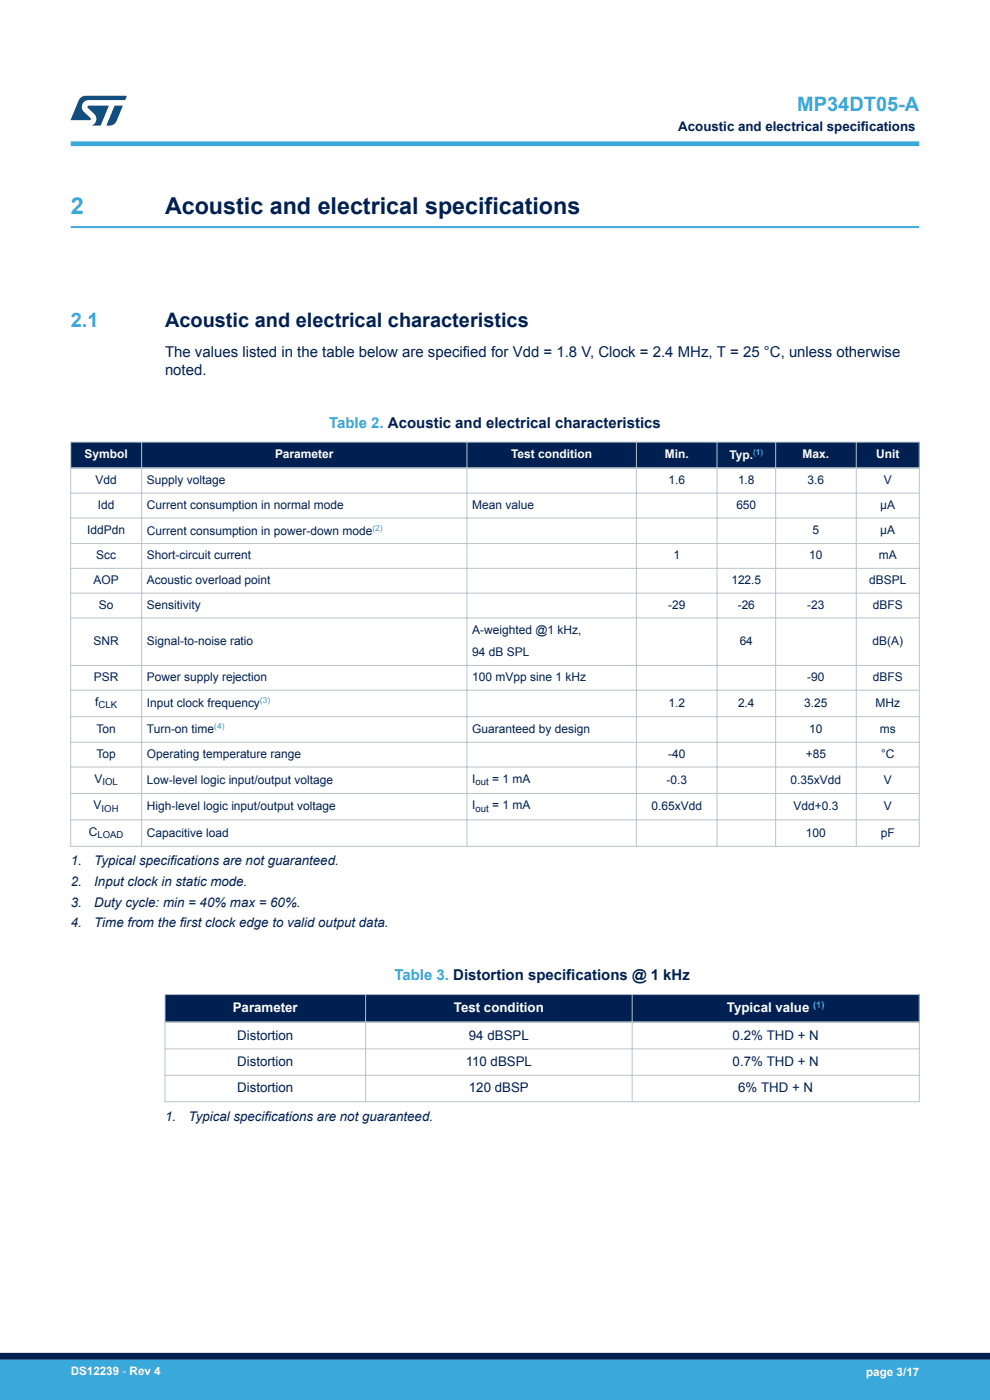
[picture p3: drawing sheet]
<svg xmlns="http://www.w3.org/2000/svg" width="210mm" height="297mm" viewBox="0 0 210 297" stroke-linecap="round" stroke-linejoin="round" font-family="sans-serif">
<defs><g id="words">
<text font-size="4.9" fill="#39a9dc" x="15" y="45.4">2</text>
<text font-size="4.9" fill="#002052" x="35" y="45.4">Acoustic and electrical specifications</text>
<g font-size="4.2" fill="#39a9dc">
<text x="169.1" y="23.5">MP34DT05-A</text>
<text x="15" y="69.4">2.1</text>
</g>
<text font-size="4.2" fill="#002052" x="35" y="69.4">Acoustic and electrical characteristics</text>
<g font-size="3.2" fill="#002052">
<text x="35" y="75.7">The values listed in the table below are specified for Vdd = 1.8 V, Clock = 2.4 MHz, T = 25 °C, unless otherwise</text>
<text x="35" y="79.5">noted.</text>
</g>
<g font-size="3.2" fill="#39a9dc">
<text x="69.8" y="90.8">Table 2. Acoustic and electrical characteristics</text>
<text x="83.7" y="208">Table 3. Distortion specifications @ 1 kHz</text>
</g>
<g font-size="2.8" fill="#002052">
<text x="143.9" y="27.9">Acoustic and electrical specifications</text>
<text x="15" y="183.6">1.</text>
<text x="20" y="183.6">Typical specifications are not guaranteed.</text>
<text x="15" y="188">2.</text>
<text x="20" y="188">Input clock in static mode.</text>
<text x="15" y="192.4">3.</text>
<text x="15" y="196.8">4.</text>
<text x="20" y="192.4">Duty cycle: min = 40% max = 60%.</text>
<text x="20" y="196.8">Time from the first clock edge to valid output data.</text>
<text x="50.3" y="220.5">Distortion</text>
<text x="99.5" y="220.5">94 dBSPL</text>
<text x="155.4" y="220.5">0.2% THD + N</text>
<text x="50.3" y="226.1">Distortion</text>
<text x="98.8" y="226.1">110 dBSPL</text>
<text x="155.4" y="226.1">0.7% THD + N</text>
<text x="50.3" y="231.7">Distortion</text>
<text x="99.5" y="231.7">120 dBSP</text>
<text x="156.6" y="231.7">6% THD + N</text>
<text x="35" y="237.8">1.</text>
<text x="40" y="237.8">Typical specifications are not guaranteed.</text>
</g>
<g font-size="2.8" fill="#fff">
<text x="49.4" y="214.7">Parameter</text>
<text x="96.3" y="214.7">Test condition</text>
<text x="154.2" y="214.8">Typical value</text>
</g>
<g font-size="2.5" fill="#fff">
<text x="17.9" y="97.2">Symbol</text>
<text x="58.3" y="97.2">Parameter</text>
<text x="108.4" y="97.2">Test condition</text>
<text x="141" y="97.2">Min.</text>
<text x="154.7" y="97.3">Typ.</text>
<text x="170.3" y="97.2">Max.</text>
<text x="185.8" y="97.2">Unit</text>
<text x="15" y="291.6">DS12239 - Rev 4</text>
<text x="183.7" y="291.9">page 3/17</text>
</g>
<g font-size="2.5" fill="#002052">
<text x="20.3" y="102.7">Vdd</text>
<text x="20.8" y="108">Idd</text>
<text x="31.1" y="108">Current consumption in normal mode</text>
<text x="31.1" y="102.7">Supply voltage</text>
<text x="100.2" y="108">Mean value</text>
<text x="141.8" y="102.7">1.6</text>
<text x="156.2" y="108">650</text>
<text x="156.5" y="102.7">1.8</text>
<text x="171.3" y="102.7">3.6</text>
<text x="186.7" y="108">µA</text>
<text x="187.5" y="102.7">V</text>
<text x="18.5" y="113.3">IddPdn</text>
<text x="31.1" y="113.4">Current consumption in power-down mode</text>
<text x="172.4" y="113.3">5</text>
<text x="186.7" y="113.3">µA</text>
<text x="20.4" y="118.7">Scc</text>
<text x="31.1" y="118.7">Short-circuit current</text>
<text x="142.8" y="118.7">1</text>
<text x="171.7" y="118.7">10</text>
<text x="186.4" y="118.7">mA</text>
<text x="19.8" y="123.9">AOP</text>
<text x="31.1" y="123.9">Acoustic overload point</text>
<text x="155.1" y="123.9">122.5</text>
<text x="184.4" y="123.9">dBSPL</text>
<text x="21" y="129.2">So</text>
<text x="31.1" y="129.2">Sensitivity</text>
<text x="141.7" y="129.2">-29</text>
<text x="156.5" y="129.2">-26</text>
<text x="171.2" y="129.2">-23</text>
<text x="185.1" y="129.2">dBFS</text>
<text x="19.8" y="136.9">SNR</text>
<text x="31.1" y="136.9">Signal-to-noise ratio</text>
<text x="100.2" y="134.5">A-weighted @1 kHz,</text>
<text x="156.9" y="136.9">64</text>
<text x="185.1" y="136.9">dB(A)</text>
<text x="100.2" y="139.3">94 dB SPL</text>
<text x="19.9" y="144.5">PSR</text>
<text x="20.2" y="149.8">f</text>
<text x="31.1" y="144.5">Power supply rejection</text>
<text x="100.2" y="144.5">100 mVpp sine 1 kHz</text>
<text x="141.8" y="150">1.2</text>
<text x="156.5" y="150">2.4</text>
<text x="170.6" y="150">3.25</text>
<text x="171.2" y="144.5">-90</text>
<text x="185.1" y="144.5">dBFS</text>
<text x="185.7" y="150">MHz</text>
<text x="20.5" y="155.5">Ton</text>
<text x="31.1" y="150">Input clock frequency</text>
<text x="31.1" y="155.6">Turn-on time</text>
<text x="100.2" y="155.5">Guaranteed by design</text>
<text x="171.7" y="155.5">10</text>
<text x="186.6" y="155.5">ms</text>
<text x="20.5" y="160.8">Top</text>
<text x="31.1" y="160.8">Operating temperature range</text>
<text x="141.7" y="160.8">-40</text>
<text x="170.9" y="160.8">+85</text>
<text x="186.9" y="160.8">°C</text>
<text x="20" y="166.1">V</text>
<text x="31.1" y="166.3">Low-level logic input/output voltage</text>
<text x="100.2" y="166.1">I</text>
<text x="104.4" y="166.1">= 1 mA</text>
<text x="141.4" y="166.3">-0.3</text>
<text x="167.7" y="166.3">0.35xVdd</text>
<text x="187.5" y="166.3">V</text>
<text x="19.9" y="171.7">V</text>
<text x="31.1" y="171.9">High-level logic input/output voltage</text>
<text x="100.2" y="171.7">I</text>
<text x="104.4" y="171.7">= 1 mA</text>
<text x="138.2" y="171.9">0.65xVdd</text>
<text x="168.3" y="171.9">Vdd+0.3</text>
<text x="187.5" y="171.9">V</text>
<text x="18.8" y="177.3">C</text>
<text x="31.1" y="177.5">Capacitive load</text>
<text x="171" y="177.5">100</text>
<text x="186.8" y="177.5">pF</text>
</g>
<g font-size="2" fill="#002052">
<text x="20.9" y="150.3">CLK</text>
<text x="21.7" y="166.6">IOL</text>
<text x="100.9" y="166.6">out</text>
<text x="21.6" y="172.2">IOH</text>
<text x="100.9" y="172.2">out</text>
<text x="20.7" y="177.8">LOAD</text>
</g>
<text font-size="2" fill="#39a9dc" x="172.5" y="213.9">(1)</text>
<g font-size="1.8" fill="#39a9dc">
<text x="159.7" y="96.5">(1)</text>
<text x="79" y="112.6">(2)</text>
<text x="55.1" y="149.2">(3)</text>
<text x="45.4" y="154.7">(4)</text>
</g>
</g></defs>
<path d="M15 48.2h180" fill="none" stroke="#39a9dc" stroke-width=".4"/>
<g fill="#002052">
<path d="M15 93.8h180v5.5h-180z" fill-rule="evenodd"/>
<path d="M15 93.8h180v5.5h-180z" fill-rule="evenodd"/>
</g>
<g fill="none" stroke="#b9c4ca" stroke-width=".21">
<path d="M14.9 93.8h180.2M15 93.7v86M30 93.7v86M99.1 93.7v86M135 93.7v86M152.1 93.7v86M164.5 93.7v86M181.6 93.7v86M195 93.7v86M14.9 104.6h180.2M14.9 109.9h180.2M14.9 115.3h180.2"/>
<path d="M14.9 120.6h180.2M14.9 125.8h180.2M14.9 131.1h180.2M14.9 141.2h180.2M14.9 146.4h180.2M14.9 152h180.2M14.9 157.5h180.2M14.9 162.7h180.2M14.9 168.3h180.2M14.9 173.9h180.2M14.9 179.5h180.2"/>
</g>
<path d="M14.9 99.3h180.2" fill="none" stroke="#b9c4ca" stroke-width=".35"/>
<g fill="#002052">
<path d="M35 211h160v5.8h-160z" fill-rule="evenodd"/>
<path d="M35 211h160v5.8h-160z" fill-rule="evenodd"/>
</g>
<path d="M34.9 211h160.2M35 210.9v22.9M77.6 210.9v22.9M134.1 210.9v22.9M195 210.9v22.9M34.9 222.5h160.2M34.9 228.1h160.2M34.9 233.7h160.2" fill="none" stroke="#b9c4ca" stroke-width=".21"/>
<path d="M34.9 216.8h160.2" fill="none" stroke="#b9c4ca" stroke-width=".35"/>
<path d="M15 30.5h180" fill="none" stroke="#39a9dc" stroke-width="1"/>
<g fill="#005288">
<path d="M17.1 20.7l1.1-.4 8.7 .1-.4 .8h-7.6a1.45 1.45 0 0 0-1.4 .9 1.45 1.45 0 0 0 .2 1.6l1.5 1.3v.4l-4.2 .1 1.7-4.2z"/>
<path d="M24.3 22.4l1.7 .1-1.3 3.2a1.6 1.6 0 0 1-1.5 .9l-.6-.1z"/>
<path d="M18.6 22.5h4.5l-1.8 4.1h-1.7a1.54 1.54 0 0 0 .4-2.4l-1.4-1.3z"/>
</g>
<g fill="#39a9dc">
<path d="M0 288.4h210v8.6h-210z" fill-rule="evenodd"/>
<path d="M-.1 288.4h210.2v4.4h-210.2z" fill-rule="evenodd"/>
</g>
<path d="M0 287.7h210" fill="none" stroke="#002052" stroke-width="1.4"/>
<use href="#words"/>
</svg>
